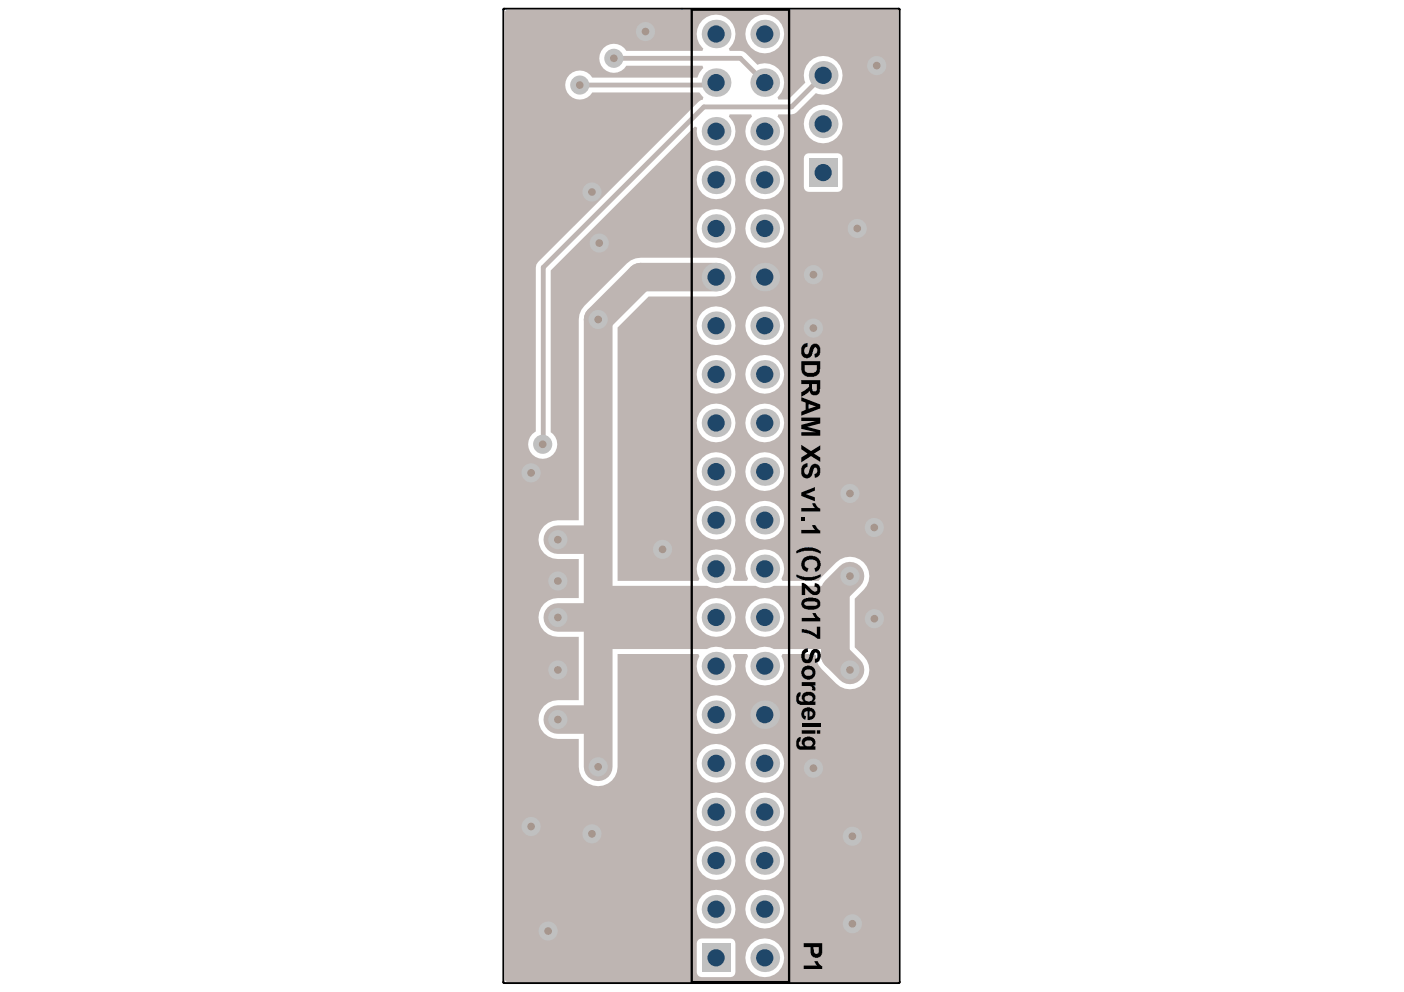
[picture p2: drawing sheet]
<svg xmlns="http://www.w3.org/2000/svg" width="297mm" height="210mm" viewBox="0 0 297 210" stroke-linecap="round" stroke-linejoin="round" font-family="sans-serif">
<path d="M106.5 207.8l.2 .2M106.5 207.8v-205.8l.2-.2h83.4l.2 .2v205.8l-.2 .2h-83.4" fill="none" stroke="#000" stroke-width=".4"/>
<g fill="#a6968d">
<circle cx="172.1" cy="162.5" r=".81"/>
<circle cx="185.5" cy="13.9" r=".81"/>
<circle cx="172.1" cy="58.1" r=".81"/>
<circle cx="181.4" cy="48.3" r=".81"/>
<circle cx="112.4" cy="174.9" r=".81"/>
<circle cx="116" cy="197" r=".81"/>
<circle cx="180.3" cy="195.5" r=".81"/>
<circle cx="180.3" cy="176.9" r=".81"/>
<circle cx="136.6" cy="6.7" r=".81"/>
<circle cx="114.8" cy="94" r=".81"/>
<circle cx="126.6" cy="67.6" r=".81"/>
<circle cx="126.8" cy="51.4" r=".81"/>
<circle cx="125.2" cy="40.6" r=".81"/>
<circle cx="125.2" cy="176.4" r=".81"/>
<circle cx="140.2" cy="116.2" r=".81"/>
<circle cx="118" cy="122.9" r=".81"/>
<circle cx="118" cy="141.8" r=".81"/>
<circle cx="118" cy="114.2" r=".81"/>
<circle cx="118" cy="152.3" r=".81"/>
<circle cx="126.6" cy="162.3" r=".81"/>
<circle cx="172.1" cy="69.4" r=".81"/>
<circle cx="179.8" cy="121.9" r=".81"/>
<circle cx="179.8" cy="141.8" r=".81"/>
<circle cx="118" cy="130.7" r=".81"/>
<circle cx="129.9" cy="12.3" r=".81"/>
<circle cx="122.7" cy="18" r=".81"/>
<circle cx="179.8" cy="104.4" r=".81"/>
<circle cx="185" cy="130.9" r=".81"/>
<circle cx="185" cy="111.6" r=".81"/>
<circle cx="112.4" cy="100.1" r=".81"/>
</g>
<g fill="#beb5b2">
<path d="M126.6 124h23a4 4 0 0 0 3.8 0h6.5a4 4 0 0 0 3.8 0h15.6v13.3h-15.6a4 4 0 0 0-3.8 0h-6.5a4 4 0 0 0-3.8 0h-23zM157.7 130.7a4.1 4.1 0 0 0 8.2 0 4.1 4.1 0 0 0-8.2 0zM147.4 130.7a4.1 4.1 0 0 0 8.2 0 4.1 4.1 0 0 0-8.2 0z"/>
<path d="M106.7 2.6l.5-.5h82.9v205.7h-82.9l-.5-.5zM120.5 15.8a3.1 3.1 0 0 0 .3 4.6 3.1 3.1 0 0 0 4.5-.8h22.7l.8 .9-.1 .6-.9 .4-34 34-.3 .5-.1 .6v34.7a3.1 3.1 0 0 0-1 4.6 3.1 3.1 0 0 0 4.7 .2 3.1 3.1 0 0 0-.6-4.6v-34.3l30.5-30.4 .5 .2a4.1 4.1 0 0 0 5.3 4.6 4.1 4.1 0 0 0 1.4-6.9l.2-.5h4.5l.2 .5a4.1 4.1 0 0 0-.3 5.9 4.1 4.1 0 0 0 5.9 0 4.1 4.1 0 0 0-.2-5.9l.2-.5 3.4-.1 .5-.4 4-4a4.1 4.1 0 0 0 5.6-3.3 4.1 4.1 0 0 0-4.6-4.5 4.1 4.1 0 0 0-3.2 5.6l-3.6 3.6h-2.1l-.2-.6a4.1 4.1 0 0 0 .8-5.2 4.1 4.1 0 0 0-5-1.6l-3.1-2.8-2.8-.1-.2-.6a4.1 4.1 0 0 0 .2-5.8 4.1 4.1 0 0 0-5.9 0 4.1 4.1 0 0 0 .3 5.8l-.2 .6h-16.1a3.1 3.1 0 0 0-4.6-.8 3.1 3.1 0 0 0 0 4.7 3.1 3.1 0 0 0 4.6-.8h16.1l.2 .5a3.8 3.8 0 0 0-1.3 2h-22.2a3.1 3.1 0 0 0-4.8-.6zM157.7 7.2a4.1 4.1 0 0 0 8.2 0 4.1 4.1 0 0 0-8.2 0zM170.1 26.2a4.1 4.1 0 0 0 8.2 0 4.1 4.1 0 0 0-8.2 0zM170.4 32.7l-.3 .8v6.1a1.05 1.05 0 0 0 1 1h6.1a1.05 1.05 0 0 0 1-1v-6.1a1.05 1.05 0 0 0-1-1.1h-6.1zM157.7 38.1a4.1 4.1 0 0 0 8.2 0 4.1 4.1 0 0 0-8.2 0zM147.4 38.1a4.1 4.1 0 0 0 8.2 0 4.1 4.1 0 0 0-8.2 0zM157.7 48.3a4.1 4.1 0 0 0 8.2 0 4.1 4.1 0 0 0-8.2 0zM147.4 48.3a4.1 4.1 0 0 0 8.2 0 4.1 4.1 0 0 0-8.2 0zM157.7 68.9a4.1 4.1 0 0 0 8.2 0 4.1 4.1 0 0 0-8.2 0zM147.4 68.9a4.1 4.1 0 0 0 8.2 0 4.1 4.1 0 0 0-8.2 0zM157.7 79.2a4.1 4.1 0 0 0 8.2 0 4.1 4.1 0 0 0-8.2 0zM147.4 79.2a4.1 4.1 0 0 0 8.2 0 4.1 4.1 0 0 0-8.2 0zM157.7 89.5a4.1 4.1 0 0 0 8.2 0 4.1 4.1 0 0 0-8.2 0zM147.4 89.5a4.1 4.1 0 0 0 8.2 0 4.1 4.1 0 0 0-8.2 0zM157.7 99.8a4.1 4.1 0 0 0 8.2 0 4.1 4.1 0 0 0-8.2 0zM147.4 99.8a4.1 4.1 0 0 0 8.2 0 4.1 4.1 0 0 0-8.2 0zM157.7 110.1a4.1 4.1 0 0 0 8.2 0 4.1 4.1 0 0 0-8.2 0zM147.4 110.1a4.1 4.1 0 0 0 8.2 0 4.1 4.1 0 0 0-8.2 0zM123.6 64.7a4.1 4.1 0 0 0-1.2 2.9v42.5h-4.4a4.1 4.1 0 0 0-4.1 4.1 4.1 4.1 0 0 0 4.1 4.1h4.4v8.2h-4.4a4.1 4.1 0 0 0-4.1 4.1 4.1 4.1 0 0 0 4.1 4.2h4.4v13.4h-4.4a4.1 4.1 0 0 0-4.1 4.1 4.1 4.1 0 0 0 4.1 4.1h4.4v5.9a4.1 4.1 0 0 0 4.2 4.1 4.1 4.1 0 0 0 4.1-4.1v-23.9h17l.3 .4a4.1 4.1 0 0 0 3.5 6.2 4.1 4.1 0 0 0 3.5-6.2l.3-.4h2.7l.3 .4a4.1 4.1 0 0 0 3.5 6.2 4.1 4.1 0 0 0 3.5-6.2l.2-.4h6.7l.4 .3 .2 1 .4 1 .6 .9 3.1 3.1a4.1 4.1 0 0 0 5.8 0 4.1 4.1 0 0 0 0-5.8l-1.9-1.9v-10.3l1.9-1.9a4.1 4.1 0 0 0 0-5.8 4.1 4.1 0 0 0-5.8 0l-3.1 3.1-.6 .8h-7.7l-.2-.4a4.1 4.1 0 0 0-3.5-6.2 4.1 4.1 0 0 0-3.5 6.2l-.3 .4h-2.7l-.3-.4a4.1 4.1 0 0 0-3.5-6.2 4.1 4.1 0 0 0-3.5 6.2l-.3 .4h-17v-53.6l6.5-6.6h14.3a4.1 4.1 0 0 0 4.1-4.1 4.1 4.1 0 0 0-4.1-4.1h-16l-1 .2-1 .4-.9 .6zM147.4 151.2a4.1 4.1 0 0 0 8.2 0 4.1 4.1 0 0 0-8.2 0zM157.7 161.5a4.1 4.1 0 0 0 8.2 0 4.1 4.1 0 0 0-8.2 0zM147.4 161.5a4.1 4.1 0 0 0 8.2 0 4.1 4.1 0 0 0-8.2 0zM157.7 171.8a4.1 4.1 0 0 0 8.2 0 4.1 4.1 0 0 0-8.2 0zM147.4 171.8a4.1 4.1 0 0 0 8.2 0 4.1 4.1 0 0 0-8.2 0zM157.7 182.1a4.1 4.1 0 0 0 8.2 0 4.1 4.1 0 0 0-8.2 0zM147.4 182.1a4.1 4.1 0 0 0 8.2 0 4.1 4.1 0 0 0-8.2 0zM157.7 192.4a4.1 4.1 0 0 0 8.2 0 4.1 4.1 0 0 0-8.2 0zM147.4 192.4a4.1 4.1 0 0 0 8.2 0 4.1 4.1 0 0 0-8.2 0zM147.7 198.9l-.3 .7v6.1a1.05 1.05 0 0 0 1.1 1.1h6a1.05 1.05 0 0 0 1.1-1.1v-6.1a1.05 1.05 0 0 0-1.1-1h-6zM157.7 202.7a4.1 4.1 0 0 0 8.2 0 4.1 4.1 0 0 0-8.2 0z"/>
</g>
<path d="M112.4 100.1v.2l-1.1 1M126 130.6l.6 .6M176.7 125v.5" fill="none" stroke="#beb5b2" stroke-width="2.1"/>
<path d="M122.7 18h28.8M129.9 12.3h26.7l5.2 5.2M176.2 15.9h-2l-6.7 6.7h-18.6l-34 34v37.5l-.1 .1v-.2" fill="none" stroke="#beb5b2" stroke-width="1"/>
<path d="M151.5 58.6h-16l-8.9 9v94.7M118 114.2h7.8M118 130.6h8M176.7 125.5v13.2l3.1 3.1M179.8 121.9l-3.1 3.1M118 152.3h6" fill="none" stroke="#beb5b2" stroke-width="6.1"/>
<circle cx="172.1" cy="162.5" r="2.03" fill="#c0c0c0"/>
<circle cx="172.1" cy="162.5" r=".81" fill="#a6968d"/>
<circle cx="185.5" cy="13.9" r="2.03" fill="#c0c0c0"/>
<circle cx="185.5" cy="13.9" r=".81" fill="#a6968d"/>
<circle cx="172.1" cy="58.1" r="2.03" fill="#c0c0c0"/>
<circle cx="172.1" cy="58.1" r=".81" fill="#a6968d"/>
<circle cx="181.4" cy="48.3" r="2.03" fill="#c0c0c0"/>
<circle cx="181.4" cy="48.3" r=".81" fill="#a6968d"/>
<circle cx="112.4" cy="174.9" r="2.03" fill="#c0c0c0"/>
<circle cx="112.4" cy="174.9" r=".81" fill="#a6968d"/>
<circle cx="116" cy="197" r="2.03" fill="#c0c0c0"/>
<circle cx="116" cy="197" r=".81" fill="#a6968d"/>
<circle cx="180.3" cy="195.5" r="2.03" fill="#c0c0c0"/>
<circle cx="180.3" cy="195.5" r=".81" fill="#a6968d"/>
<circle cx="180.3" cy="176.9" r="2.03" fill="#c0c0c0"/>
<circle cx="180.3" cy="176.9" r=".81" fill="#a6968d"/>
<circle cx="136.6" cy="6.7" r="2.03" fill="#c0c0c0"/>
<circle cx="136.6" cy="6.7" r=".81" fill="#a6968d"/>
<circle cx="114.8" cy="94" r="2.03" fill="#c0c0c0"/>
<circle cx="114.8" cy="94" r=".81" fill="#a6968d"/>
<circle cx="126.6" cy="67.6" r="2.03" fill="#c0c0c0"/>
<circle cx="126.6" cy="67.6" r=".81" fill="#a6968d"/>
<circle cx="126.8" cy="51.4" r="2.03" fill="#c0c0c0"/>
<circle cx="126.8" cy="51.4" r=".81" fill="#a6968d"/>
<circle cx="125.2" cy="40.6" r="2.03" fill="#c0c0c0"/>
<circle cx="125.2" cy="40.6" r=".81" fill="#a6968d"/>
<circle cx="125.2" cy="176.4" r="2.03" fill="#c0c0c0"/>
<circle cx="125.2" cy="176.4" r=".81" fill="#a6968d"/>
<circle cx="140.2" cy="116.2" r="2.03" fill="#c0c0c0"/>
<circle cx="140.2" cy="116.2" r=".81" fill="#a6968d"/>
<circle cx="118" cy="122.9" r="2.03" fill="#c0c0c0"/>
<circle cx="118" cy="122.9" r=".81" fill="#a6968d"/>
<circle cx="118" cy="141.8" r="2.03" fill="#c0c0c0"/>
<circle cx="118" cy="141.8" r=".81" fill="#a6968d"/>
<circle cx="118" cy="114.2" r="2.03" fill="#c0c0c0"/>
<circle cx="118" cy="114.2" r=".81" fill="#a6968d"/>
<circle cx="118" cy="152.3" r="2.03" fill="#c0c0c0"/>
<circle cx="118" cy="152.3" r=".81" fill="#a6968d"/>
<circle cx="126.6" cy="162.3" r="2.03" fill="#c0c0c0"/>
<circle cx="126.6" cy="162.3" r=".81" fill="#a6968d"/>
<circle cx="172.1" cy="69.4" r="2.03" fill="#c0c0c0"/>
<circle cx="172.1" cy="69.4" r=".81" fill="#a6968d"/>
<circle cx="179.8" cy="121.9" r="2.03" fill="#c0c0c0"/>
<circle cx="179.8" cy="121.9" r=".81" fill="#a6968d"/>
<circle cx="179.8" cy="141.8" r="2.03" fill="#c0c0c0"/>
<circle cx="179.8" cy="141.8" r=".81" fill="#a6968d"/>
<circle cx="118" cy="130.7" r="2.03" fill="#c0c0c0"/>
<circle cx="118" cy="130.7" r=".81" fill="#a6968d"/>
<circle cx="129.9" cy="12.3" r="2.03" fill="#c0c0c0"/>
<circle cx="129.9" cy="12.3" r=".81" fill="#a6968d"/>
<circle cx="122.7" cy="18" r="2.03" fill="#c0c0c0"/>
<circle cx="122.7" cy="18" r=".81" fill="#a6968d"/>
<circle cx="179.8" cy="104.4" r="2.03" fill="#c0c0c0"/>
<circle cx="179.8" cy="104.4" r=".81" fill="#a6968d"/>
<circle cx="185" cy="130.9" r="2.03" fill="#c0c0c0"/>
<circle cx="185" cy="130.9" r=".81" fill="#a6968d"/>
<circle cx="185" cy="111.6" r="2.03" fill="#c0c0c0"/>
<circle cx="185" cy="111.6" r=".81" fill="#a6968d"/>
<circle cx="112.4" cy="100.1" r="2.03" fill="#c0c0c0"/>
<circle cx="112.4" cy="100.1" r=".81" fill="#a6968d"/>
<circle cx="161.8" cy="192.4" r="3" fill="#c0c0c0"/>
<circle cx="161.8" cy="192.4" r="1.82" fill="#1f4769"/>
<circle cx="161.8" cy="182.1" r="3" fill="#c0c0c0"/>
<circle cx="161.8" cy="182.1" r="1.82" fill="#1f4769"/>
<circle cx="161.8" cy="151.2" r="3" fill="#c0c0c0"/>
<circle cx="161.8" cy="151.2" r="1.82" fill="#1f4769"/>
<circle cx="161.8" cy="140.9" r="3" fill="#c0c0c0"/>
<circle cx="161.8" cy="140.9" r="1.82" fill="#1f4769"/>
<circle cx="161.8" cy="110.1" r="3" fill="#c0c0c0"/>
<circle cx="161.8" cy="110.1" r="1.82" fill="#1f4769"/>
<circle cx="161.8" cy="99.8" r="3" fill="#c0c0c0"/>
<circle cx="161.8" cy="99.8" r="1.82" fill="#1f4769"/>
<circle cx="161.8" cy="68.9" r="3" fill="#c0c0c0"/>
<circle cx="161.8" cy="68.9" r="1.82" fill="#1f4769"/>
<circle cx="161.8" cy="58.6" r="3" fill="#c0c0c0"/>
<circle cx="161.8" cy="58.6" r="1.82" fill="#1f4769"/>
<circle cx="161.8" cy="27.8" r="3" fill="#c0c0c0"/>
<circle cx="161.8" cy="27.8" r="1.82" fill="#1f4769"/>
<circle cx="161.8" cy="17.5" r="3" fill="#c0c0c0"/>
<circle cx="161.8" cy="17.5" r="1.82" fill="#1f4769"/>
<circle cx="161.8" cy="202.7" r="3" fill="#c0c0c0"/>
<circle cx="161.8" cy="202.7" r="1.82" fill="#1f4769"/>
<circle cx="161.8" cy="161.5" r="3" fill="#c0c0c0"/>
<circle cx="161.8" cy="161.5" r="1.82" fill="#1f4769"/>
<circle cx="161.8" cy="171.8" r="3" fill="#c0c0c0"/>
<circle cx="161.8" cy="171.8" r="1.82" fill="#1f4769"/>
<circle cx="161.8" cy="120.4" r="3" fill="#c0c0c0"/>
<circle cx="161.8" cy="120.4" r="1.82" fill="#1f4769"/>
<circle cx="161.8" cy="130.6" r="3" fill="#c0c0c0"/>
<circle cx="161.8" cy="130.7" r="1.82" fill="#1f4769"/>
<circle cx="161.8" cy="89.5" r="3" fill="#c0c0c0"/>
<circle cx="161.8" cy="89.5" r="1.82" fill="#1f4769"/>
<circle cx="161.8" cy="79.2" r="3" fill="#c0c0c0"/>
<circle cx="161.8" cy="79.2" r="1.82" fill="#1f4769"/>
<circle cx="161.8" cy="38.1" r="3" fill="#c0c0c0"/>
<circle cx="161.8" cy="38.1" r="1.82" fill="#1f4769"/>
<circle cx="161.8" cy="48.3" r="3" fill="#c0c0c0"/>
<circle cx="161.8" cy="48.3" r="1.82" fill="#1f4769"/>
<circle cx="161.8" cy="7.2" r="3" fill="#c0c0c0"/>
<circle cx="161.8" cy="7.2" r="1.82" fill="#1f4769"/>
<circle cx="151.5" cy="192.4" r="3" fill="#c0c0c0"/>
<circle cx="151.5" cy="192.4" r="1.82" fill="#1f4769"/>
<circle cx="151.5" cy="182.1" r="3" fill="#c0c0c0"/>
<circle cx="151.5" cy="182.1" r="1.82" fill="#1f4769"/>
<circle cx="151.5" cy="151.2" r="3" fill="#c0c0c0"/>
<circle cx="151.5" cy="151.2" r="1.82" fill="#1f4769"/>
<circle cx="151.5" cy="140.9" r="3" fill="#c0c0c0"/>
<circle cx="151.5" cy="140.9" r="1.82" fill="#1f4769"/>
<circle cx="151.5" cy="110.1" r="3" fill="#c0c0c0"/>
<circle cx="151.5" cy="110.1" r="1.82" fill="#1f4769"/>
<circle cx="151.5" cy="99.8" r="3" fill="#c0c0c0"/>
<circle cx="151.5" cy="99.8" r="1.82" fill="#1f4769"/>
<circle cx="151.5" cy="68.9" r="3" fill="#c0c0c0"/>
<circle cx="151.5" cy="68.9" r="1.82" fill="#1f4769"/>
<circle cx="151.5" cy="58.6" r="3" fill="#c0c0c0"/>
<circle cx="151.5" cy="58.6" r="1.82" fill="#1f4769"/>
<circle cx="174.2" cy="26.2" r="3" fill="#c0c0c0"/>
<circle cx="174.2" cy="26.2" r="1.82" fill="#1f4769"/>
<circle cx="151.5" cy="27.8" r="3" fill="#c0c0c0"/>
<circle cx="151.5" cy="27.8" r="1.82" fill="#1f4769"/>
<circle cx="151.5" cy="17.5" r="3" fill="#c0c0c0"/>
<circle cx="151.5" cy="17.5" r="1.82" fill="#1f4769"/>
<path d="M148.5 199.6h6v6.1h-6z" fill-rule="evenodd" fill="#c0c0c0"/>
<circle cx="151.5" cy="202.7" r="1.82" fill="#1f4769"/>
<circle cx="151.5" cy="161.5" r="3" fill="#c0c0c0"/>
<circle cx="151.5" cy="161.5" r="1.82" fill="#1f4769"/>
<circle cx="151.5" cy="171.8" r="3" fill="#c0c0c0"/>
<circle cx="151.5" cy="171.8" r="1.82" fill="#1f4769"/>
<circle cx="151.5" cy="120.4" r="3" fill="#c0c0c0"/>
<circle cx="151.5" cy="120.4" r="1.82" fill="#1f4769"/>
<circle cx="151.5" cy="130.6" r="3" fill="#c0c0c0"/>
<circle cx="151.5" cy="130.7" r="1.82" fill="#1f4769"/>
<circle cx="151.5" cy="89.5" r="3" fill="#c0c0c0"/>
<circle cx="151.5" cy="89.5" r="1.82" fill="#1f4769"/>
<circle cx="151.5" cy="79.2" r="3" fill="#c0c0c0"/>
<circle cx="151.5" cy="79.2" r="1.82" fill="#1f4769"/>
<path d="M171.1 33.5h6.1v6.1h-6.1z" fill-rule="evenodd" fill="#c0c0c0"/>
<circle cx="174.2" cy="36.5" r="1.82" fill="#1f4769"/>
<circle cx="151.5" cy="38.1" r="3" fill="#c0c0c0"/>
<circle cx="151.5" cy="38.1" r="1.82" fill="#1f4769"/>
<circle cx="151.5" cy="48.3" r="3" fill="#c0c0c0"/>
<circle cx="151.5" cy="48.3" r="1.82" fill="#1f4769"/>
<circle cx="151.5" cy="7.2" r="3" fill="#c0c0c0"/>
<circle cx="151.5" cy="7.2" r="1.82" fill="#1f4769"/>
<circle cx="174.2" cy="15.9" r="3" fill="#c0c0c0"/>
<circle cx="174.2" cy="15.9" r="1.82" fill="#1f4769"/>
<path d="M146.3 2h20.6v205.8h-20.6z" fill="none" stroke="#000" stroke-width=".48"/>
<g fill="#000">
<path d="M169.7 73.1l.4-.4 .8-.2-.1 .8a.88 .88 0 0 0-.7 .8 .88 .88 0 0 0 .6 .9l.3-.1 .2-.4a1.7 1.7 0 0 1 1.1-1.8 1.28 1.28 0 0 1 1.2 1.6 1.26 1.26 0 0 1-1.1 1.4l-.1-.8a.74 .74 0 0 0 .6-.7 .74 .74 0 0 0-.5-.8l-.3 .5-.1 .5a1.88 1.88 0 0 1-.7 1.3 1.36 1.36 0 0 1-1.5-.3 1.36 1.36 0 0 1-.3-1.4zM169.5 88.4h4v1.2l-2.7 .7 2.7 .7v1.2h-4v-.7h3.1l-3.1-.8v-.8l3.1-.8h-3.1zM169.5 94.1l2.1 1.4 1.9-1.3v1l-1.3 .8 1.3 .8v.9l-1.9-1.2-2.1 1.3v-1l1.4-.8-1.4-.9zM169.7 98.6l.7-.6h.5v.8a.87 .87 0 0 0-.8 .7 .87 .87 0 0 0 .6 .9l.4-.2 .2-.7a1.51 1.51 0 0 1 1-1.4 1.31 1.31 0 0 1 1.2 1.7 1.24 1.24 0 0 1-1.1 1.3l-.1-.8a.69 .69 0 0 0 .6-.6 .69 .69 0 0 0-.4-.7l-.3 .1-.2 .5a1.64 1.64 0 0 1-1 1.6 1.32 1.32 0 0 1-1.5-1.6zM168.5 116.6l.5-.3a2.78 2.78 0 0 1 2-.5h.9l.9 .3 .8 .6v.5l-1.6-.6h-2l-1.5 .6zM169.5 104.2l2.9-1.1v.7l-2 .7 2 .7v.9l-2.9-1.2zM169.5 107.5h2.9l-.3-.3-.3-.7 .7 .1a1.31 1.31 0 0 0 1 1v.6h-4zM169.5 109.6h.8v.7h-.8zM169.5 112.1h2.9l-.6-1h.7l.2 .5 .6 .6h.2v.7h-4zM168.5 121.5l.5 .3 1.1 .3h1.8l1.7-.6v.5l-.6 .3a4.2 4.2 0 0 1-4.5-.3zM169.6 130.8h2.9l-.3-.4-.3-.7h.7l.3 .7 .6 .5v.6h-3.9zM169.6 123.2v.1a1.99 1.99 0 0 1 1.5 .9l.3 .2a1.1 1.1 0 0 0 1.5 .6v-.2a.54 .54 0 0 0-.6-.6l.1-.9a1.33 1.33 0 0 1 1.1 1.8v.1a1.33 1.33 0 0 1-2.3 0l-.9-.7v1.4h-.7z"/>
<path d="M169.7 137.7l.3-.3 .9-.3v.9a.98 .98 0 0 0-.5 1.5h.2a.29 .29 0 0 0 .3 .1 .29 .29 0 0 0 .2-.3l.2-.5a1.44 1.44 0 0 1 1.1-1.5 1.23 1.23 0 0 1 1.2 1.3 1.71 1.71 0 0 1-.5 1.4l-.3 .2h-.4l.1-.8a.81 .81 0 0 0 .3-1.2 .42 .42 0 0 0-.4 0 .42 .42 0 0 0-.2 .4l-.2 .4a1.24 1.24 0 0 1-1.2 1.3 1.24 1.24 0 0 1-1.3-1.3zM169.8 118.3l.3-.2a2.12 2.12 0 0 1 1.9-.4 1.61 1.61 0 0 1 1.5 2 1.26 1.26 0 0 1-1 1.3l-.2-.7a.95 .95 0 0 0 .6-1.2 .95 .95 0 0 0-1-.7h-.2a1.2 1.2 0 0 0-1.4 .6 .88 .88 0 0 0 .8 1.3l-.3 .7a1.59 1.59 0 0 1-1-2.5zM169.6 133.1l1.1 .1 .4 .2a3 3 0 0 1 1.7 1v-1.8h.7v2.6h-.6l-.7-.6-1.1-.6-1.5-.2zM169.6 144.3h2.9v.8h-.4l.4 .4v.6l-.1 .1-.6-.2a.64 .64 0 0 0-.2-.7 .64 .64 0 0 0-.6-.1h-1.4zM169.6 153h3.9v.7h-3.9zM170 204.3h2.8l-.5-.9h.7l.2 .5 .5 .5h.2v.6h-3.9z"/>
<path d="M169.5 76.4h4l-.1 1.8a1.49 1.49 0 0 1-1.8 1.5 1.79 1.79 0 0 1-2.1-1.6zM170.2 77.3v.6a.93 .93 0 0 0 1.2 1 1.01 1.01 0 0 0 1.3-.5l.1-1.1z"/>
<path d="M169.5 80.4h4l-.1 1.9a1.1 1.1 0 0 1-.9 1.4 1.1 1.1 0 0 1-1.2-1.1l-.3 .5-1.5 .8v-.9l1.1-.6a.94 .94 0 0 0 .6-1.1h-1.7zM171.8 81.3v1a.56 .56 0 0 0 .7 .5 .56 .56 0 0 0 .3-.8v-.7z"/>
<path d="M169.5 84l4 1.6v.8l-4 1.6v-.9l.9-.4v-1.5l-.9-.3zM171.1 85.5v1l1.5-.5z"/>
<path d="M169.7 127l.1-.1a3.3 3.3 0 0 1 3.4-.1 1.2 1.2 0 0 1 .3 1.4 1.2 1.2 0 0 1-1.2 .7l-.9 .1a1.7 1.7 0 0 1-1.8-.8l-.1-.7zM170.1 127.6v.1a1.08 1.08 0 0 0 1.5 .5 1.34 1.34 0 0 0 1.3-.3v-.3a3.5 3.5 0 0 0-2.1-.3z"/>
<path d="M168.7 146.7l.3-.2h.4l-.1 .8a.6 .6 0 0 0-.3 .7 .6 .6 0 0 0 .6 .4h.4a1.18 1.18 0 0 1-.3-1.4 1.18 1.18 0 0 1 1.4-.6 1.25 1.25 0 0 1 1.4 1.2l-.1 .5-.3 .2 .4 .1v.8h-2.6a1.21 1.21 0 0 1-1.4-1.6v-.5zM170.3 147.3v.2a.68 .68 0 0 0 .2 .8 .68 .68 0 0 0 .9 0 .58 .58 0 0 0 .6-.6 .58 .58 0 0 0-.7-.5l-.3-.1z"/>
<path d="M168.6 156.4l.3-.3 .5-.1-.1 .9a.51 .51 0 0 0-.2 .8l.2 .2h.7a1.18 1.18 0 0 1-.3-1.4 1.18 1.18 0 0 1 1.3-.6 1.31 1.31 0 0 1 1.5 1.5l-.4 .5h.4v.7h-2.6a1.27 1.27 0 0 1-1.4-1.7zM170.2 157a.84 .84 0 0 0 .4 .9 .84 .84 0 0 0 1-.1 .62 .62 0 0 0 .3-.8 .62 .62 0 0 0-.8-.3h-.4z"/>
<path d="M169.8 150.1l.1-.1a1.72 1.72 0 0 1 2.4 .3 1.38 1.38 0 0 1-.1 1.5 1.38 1.38 0 0 1-1.3 .6v-1.9a.54 .54 0 0 0-.8 .3 .54 .54 0 0 0 .5 .7l-.3 .9a1.49 1.49 0 0 1-.6-2.1zM171.3 150.5v1.1a.58 .58 0 0 0 .6-.4 .58 .58 0 0 0-.4-.7z"/>
<path d="M169.7 141.5l.1-.2a1.51 1.51 0 0 1 2.5 .3 1.51 1.51 0 0 1-1.2 2.2 1.54 1.54 0 0 1-1.4-2.3zM170.2 142a.84 .84 0 0 0 .4 1 .84 .84 0 0 0 1.1-.2 .69 .69 0 0 0 .1-.9 .69 .69 0 0 0-.8-.2h-.3z"/>
<path d="M172.8 154.5h.7v.7h-.7zM169.6 154.5h2.9v.7h-2.9z"/>
<path d="M170 199.6h3.9v1.3a1.35 1.35 0 0 1-.4 1.5 1.32 1.32 0 0 1-1.5 0 1.32 1.32 0 0 1-.5-1.5v-.5h-1.5zM172.1 200.4l.1 .5a.6 .6 0 0 0 .2 .8 .6 .6 0 0 0 .8-.2v-1.1z"/>
</g>
</svg>
